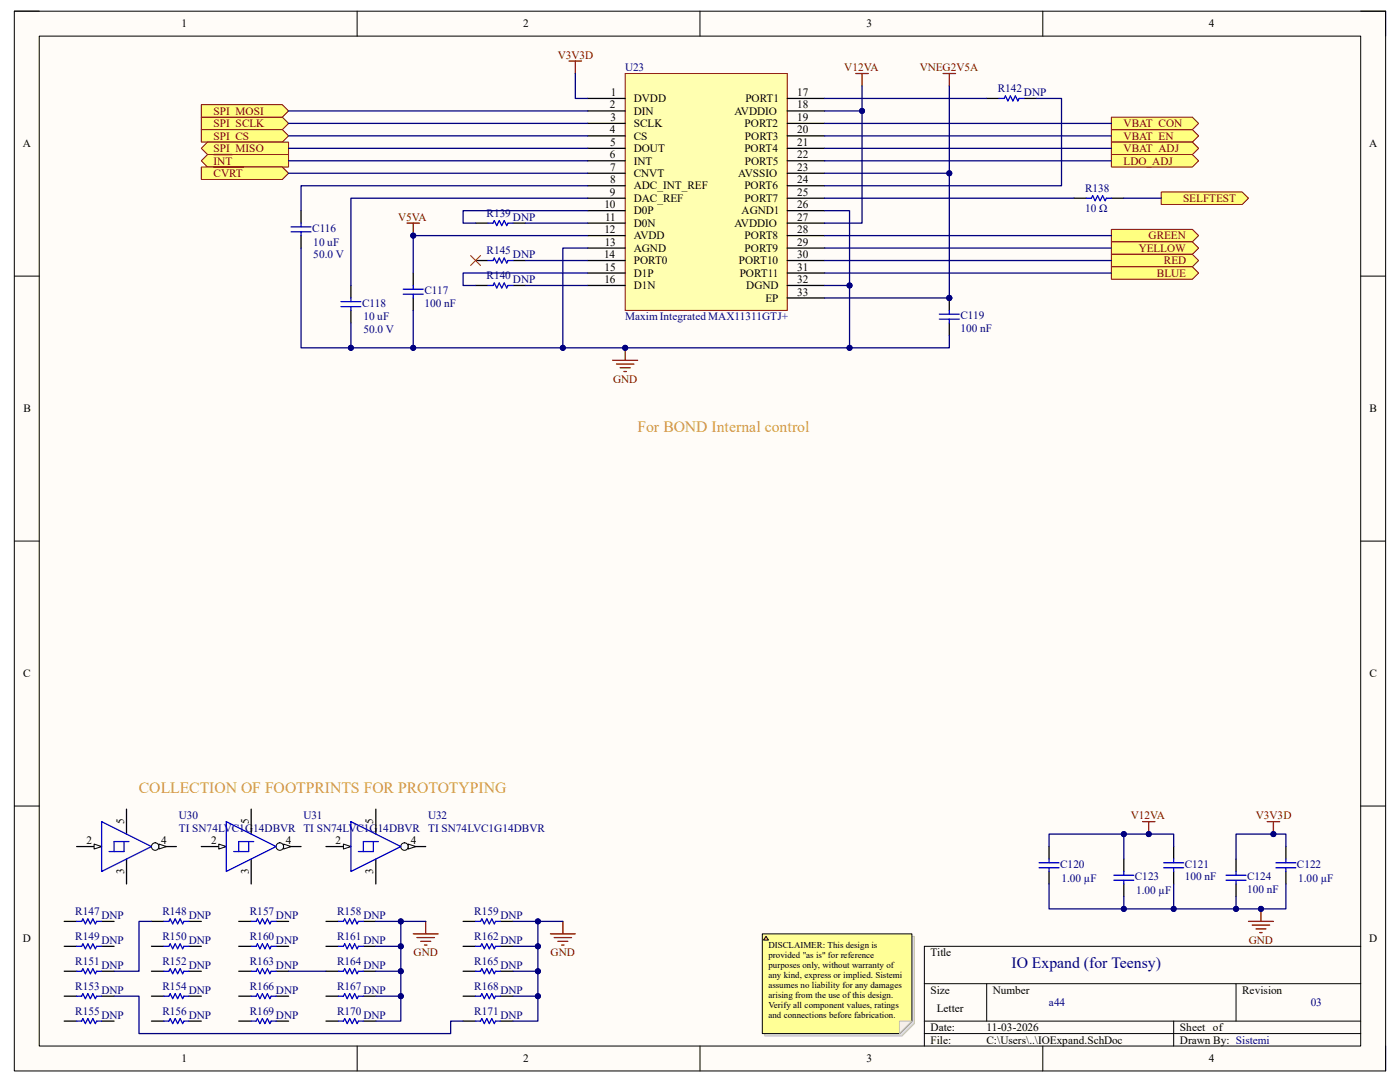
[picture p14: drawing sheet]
<svg xmlns="http://www.w3.org/2000/svg" width="279mm" height="216mm" viewBox="0 0 279 216" stroke-linecap="round" stroke-linejoin="round" font-family="sans-serif">
<defs><g id="words">
<g font-size="3.1" fill="#e69138">
<text x="127.2" y="86.1">For BOND Internal control</text>
<text x="27.7" y="158.3">COLLECTION OF FOOTPRINTS FOR PROTOTYPING</text>
</g>
<text font-size="3.1" fill="#000080" x="201.9" y="193.1">IO Expand (for Teensy)</text>
<g font-size="2.2">
<text x="36.2" y="5.5">1</text>
<text x="104.4" y="5.5">2</text>
<text x="172.9" y="5.5">3</text>
<text x="241.3" y="5.5">4</text>
<text x="121.7" y="21.6">2</text>
<text x="121.9" y="19.1">1</text>
<text x="126.5" y="20.4">DVDD</text>
<text x="126.5" y="22.9">DIN</text>
<text x="146.6" y="22.9">AVDDIO</text>
<text x="148.8" y="20.4">PORT1</text>
<text x="159.1" y="19.1">17</text>
<text x="159.1" y="21.6">18</text>
<text x="4.5" y="29.4">A</text>
<text x="121.7" y="26.6">4</text>
<text x="121.8" y="29.1">5</text>
<text x="121.8" y="24.1">3</text>
<text x="126.5" y="25.4">SCLK</text>
<text x="126.5" y="27.9">CS</text>
<text x="148.6" y="25.4">PORT2</text>
<text x="148.7" y="27.9">PORT3</text>
<text x="159.1" y="24.1">19</text>
<text x="159.1" y="26.6">20</text>
<text x="159.1" y="29.1">21</text>
<text x="273.2" y="29.4">A</text>
<text x="121.7" y="31.6">6</text>
<text x="121.8" y="34.1">7</text>
<text x="126.5" y="30.4">DOUT</text>
<text x="126.5" y="32.9">INT</text>
<text x="126.5" y="35.3">CNVT</text>
<text x="147.3" y="35.3">AVSSIO</text>
<text x="148.5" y="30.4">PORT4</text>
<text x="148.6" y="32.9">PORT5</text>
<text x="159.1" y="31.6">22</text>
<text x="159.1" y="34.1">23</text>
<text x="120.6" y="41.5">10</text>
<text x="121.7" y="39.1">9</text>
<text x="121.8" y="36.6">8</text>
<text x="126.5" y="37.8">ADC_INT_REF</text>
<text x="126.5" y="40.3">DAC_REF</text>
<text x="148.5" y="37.8">PORT6</text>
<text x="148.6" y="40.3">PORT7</text>
<text x="159.1" y="39.1">25</text>
<text x="159.1" y="41.5">26</text>
<text x="159.1" y="36.6">24</text>
<text x="120.6" y="46.5">12</text>
<text x="120.8" y="44">11</text>
<text x="126.5" y="42.8">D0P</text>
<text x="126.5" y="45.3">D0N</text>
<text x="126.5" y="47.8">AVDD</text>
<text x="146.6" y="45.3">AVDDIO</text>
<text x="148" y="42.8">AGND1</text>
<text x="148.6" y="47.8">PORT8</text>
<text x="159.1" y="44">27</text>
<text x="159.1" y="46.5">28</text>
<text x="120.6" y="51.5">14</text>
<text x="120.6" y="54">15</text>
<text x="120.7" y="49">13</text>
<text x="126.5" y="50.2">AGND</text>
<text x="126.5" y="52.7">PORT0</text>
<text x="147.4" y="52.7">PORT10</text>
<text x="148.6" y="50.2">PORT9</text>
<text x="159.1" y="49">29</text>
<text x="159.1" y="51.5">30</text>
<text x="159.1" y="54">31</text>
<text x="120.6" y="56.5">16</text>
<text x="126.5" y="55.2">D1P</text>
<text x="126.5" y="57.7">D1N</text>
<text x="147.6" y="55.2">PORT11</text>
<text x="148.9" y="57.7">DGND</text>
<text x="159.1" y="56.5">32</text>
<text x="159.1" y="59">33</text>
<text x="152.8" y="60.2">EP</text>
<text x="4.7" y="82.3">B</text>
<text x="273.3" y="82.3">B</text>
<text x="4.6" y="135.2">C</text>
<text x="273.3" y="135.2">C</text>
<text x="24.8" y="164.4" transform="rotate(-90 24.8 164.4)">5</text>
<text x="49.7" y="164.4" transform="rotate(-90 49.7 164.4)">5</text>
<text x="74.5" y="164.4" transform="rotate(-90 74.5 164.4)">5</text>
<text x="17.2" y="168.4">2</text>
<text x="32.2" y="168.4">4</text>
<text x="42.1" y="168.4">2</text>
<text x="57.1" y="168.4">4</text>
<text x="67" y="168.4">2</text>
<text x="82" y="168.4">4</text>
<text x="24.8" y="174.3" transform="rotate(-90 24.8 174.3)">3</text>
<text x="49.7" y="174.3" transform="rotate(-90 49.7 174.3)">3</text>
<text x="74.5" y="174.3" transform="rotate(-90 74.5 174.3)">3</text>
<text x="4.6" y="188">D</text>
<text x="185.7" y="190.8">Title</text>
<text x="273.3" y="188">D</text>
<text x="185.7" y="198.3">Size</text>
<text x="186.9" y="202">Letter</text>
<text x="198.1" y="198.3">Number</text>
<text x="247.9" y="198.3">Revision</text>
<text x="185.7" y="205.7">Date:</text>
<text x="185.7" y="208.2">File:</text>
<text x="196.9" y="208.2">C:\Users\..\IOExpand.SchDoc</text>
<text x="196.9" y="205.7">11-03-2026</text>
<text x="235.5" y="205.7">Sheet of</text>
<text x="235.5" y="208.2">Drawn By: Sistemi</text>
<text x="36.2" y="212">1</text>
<text x="104.4" y="212">2</text>
<text x="172.9" y="212">3</text>
<text x="241.3" y="212">4</text>
</g>
<g font-size="2.2" fill="#800000">
<text x="111.3" y="11.7">V3V3D</text>
<text x="168.5" y="14.2">V12VA</text>
<text x="183.6" y="14.2">VNEG2V5A</text>
<text x="42.6" y="22.9">SPI_MOSI</text>
<text x="42.6" y="25.4">SPI_SCLK</text>
<text x="42.6" y="27.9">SPI_CS</text>
<text x="224.2" y="27.9">VBAT_EN</text>
<text x="224.2" y="25.4">VBAT_CON</text>
<text x="42.6" y="30.4">SPI_MISO</text>
<text x="42.6" y="32.9">INT</text>
<text x="42.6" y="35.3">CVRT</text>
<text x="224.2" y="30.4">VBAT_ADJ</text>
<text x="224.2" y="32.9">LDO_ADJ</text>
<text x="236.1" y="40.3">SELFTEST</text>
<text x="79.5" y="44">V5VA</text>
<text x="229.2" y="47.8">GREEN</text>
<text x="227.2" y="50.2">YELLOW</text>
<text x="232.3" y="52.7">RED</text>
<text x="230.9" y="55.2">BLUE</text>
<text x="122.3" y="76.4">GND</text>
<text x="225.7" y="163.4">V12VA</text>
<text x="250.6" y="163.4">V3V3D</text>
<text x="82.5" y="190.8">GND</text>
<text x="109.9" y="190.8">GND</text>
<text x="249.2" y="188.3">GND</text>
</g>
<g font-size="2.2" fill="#000080">
<text x="124.8" y="14.2">U23</text>
<text x="199.1" y="18.4">R142</text>
<text x="204.3" y="19.1">DNP</text>
<text x="216.5" y="38.3">R138</text>
<text x="62.3" y="46.3">C116</text>
<text x="97.1" y="43.3">R139</text>
<text x="102.4" y="44">DNP</text>
<text x="216.5" y="42.3">10 Ω</text>
<text x="62.5" y="49">10 uF</text>
<text x="62.5" y="51.5">50.0 V</text>
<text x="97.1" y="50.8">R145</text>
<text x="102.4" y="51.5">DNP</text>
<text x="84.7" y="58.7">C117</text>
<text x="97.1" y="55.7">R140</text>
<text x="102.4" y="56.5">DNP</text>
<text x="72.3" y="61.2">C118</text>
<text x="72.5" y="63.9">10 uF</text>
<text x="84.7" y="61.2">100 nF</text>
<text x="124.8" y="63.9">Maxim Integrated MAX11311GTJ+</text>
<text x="191.7" y="63.7">C119</text>
<text x="72.5" y="66.4">50.0 V</text>
<text x="191.7" y="66.2">100 nF</text>
<text x="35.7" y="163.4">U30</text>
<text x="35.7" y="165.9">TI SN74LVC1G14DBVR TI SN74LVC1G14DBVR TI SN74LVC1G14DBVR</text>
<text x="60.5" y="163.4">U31</text>
<text x="85.4" y="163.4">U32</text>
<text x="211.6" y="173.1">C120</text>
<text x="236.4" y="173.1">C121</text>
<text x="258.8" y="173.1">C122</text>
<text x="211.8" y="175.9">1.00 µF</text>
<text x="226.5" y="175.6">C123</text>
<text x="226.7" y="178.4">1.00 µF</text>
<text x="236.4" y="175.6">100 nF</text>
<text x="248.9" y="178.1">100 nF</text>
<text x="248.9" y="175.6">C124</text>
<text x="259.1" y="175.9">1.00 µF</text>
<text x="15" y="182.6">R147</text>
<text x="20.2" y="183.3">DNP</text>
<text x="32.4" y="182.6">R148</text>
<text x="37.7" y="183.3">DNP</text>
<text x="49.9" y="182.6">R157</text>
<text x="55.1" y="183.3">DNP</text>
<text x="67.3" y="182.6">R158</text>
<text x="72.5" y="183.3">DNP</text>
<text x="94.7" y="182.6">R159</text>
<text x="99.9" y="183.3">DNP</text>
<text x="15" y="187.6">R149</text>
<text x="20.2" y="188.3">DNP</text>
<text x="32.4" y="187.6">R150</text>
<text x="37.7" y="188.3">DNP</text>
<text x="49.9" y="187.6">R160</text>
<text x="55.1" y="188.3">DNP</text>
<text x="67.3" y="187.6">R161</text>
<text x="72.5" y="188.3">DNP</text>
<text x="94.7" y="187.6">R162</text>
<text x="99.9" y="188.3">DNP</text>
<text x="15" y="192.6">R151</text>
<text x="15" y="197.5">R153</text>
<text x="20.2" y="193.3">DNP</text>
<text x="32.4" y="192.6">R152</text>
<text x="32.4" y="197.5">R154</text>
<text x="37.7" y="193.3">DNP</text>
<text x="49.9" y="192.6">R163</text>
<text x="49.9" y="197.5">R166</text>
<text x="55.1" y="193.3">DNP</text>
<text x="67.3" y="192.6">R164</text>
<text x="67.3" y="197.5">R167</text>
<text x="72.5" y="193.3">DNP</text>
<text x="94.7" y="192.6">R165</text>
<text x="94.7" y="197.5">R168</text>
<text x="99.9" y="193.3">DNP</text>
<text x="15" y="202.5">R155</text>
<text x="20.2" y="198.3">DNP</text>
<text x="20.2" y="203.2">DNP</text>
<text x="32.4" y="202.5">R156</text>
<text x="37.7" y="198.3">DNP</text>
<text x="37.7" y="203.2">DNP</text>
<text x="49.9" y="202.5">R169</text>
<text x="55.1" y="198.3">DNP</text>
<text x="55.1" y="203.2">DNP</text>
<text x="67.3" y="202.5">R170</text>
<text x="72.5" y="198.3">DNP</text>
<text x="72.5" y="203.2">DNP</text>
<text x="94.7" y="202.5">R171</text>
<text x="99.9" y="198.3">DNP</text>
<text x="99.9" y="203.2">DNP</text>
<text x="209.3" y="200.8">a44</text>
<text x="261.6" y="200.8">03</text>
</g>
<g font-size="1.8">
<text x="153.4" y="189.2">DISCLAIMER: This design is</text>
<text x="153.4" y="191.2">provided &quot;as is&quot; for reference</text>
<text x="153.4" y="193.2">purposes only, without warranty of</text>
<text x="153.4" y="195.2">any kind, express or implied. Sistemi</text>
<text x="153.4" y="197.1">assumes no liability for any damages</text>
<text x="153.4" y="199.1">arising from the use of this design.</text>
<text x="153.4" y="201.1">Verify all component values, ratings</text>
<text x="153.4" y="203.1">and connections before fabrication.</text>
</g>
</g></defs>
<path d="M2.9 2.2h273.6v211.5h-273.6z" fill-rule="evenodd" fill="#fffcf8"/>
<path d="M2.9 2.2h273.6v211.5h-273.6z" fill="none" stroke="#000" stroke-width=".2"/>
<path d="M7.8 7.2h263.8v201.5h-263.8z" fill-rule="evenodd" fill="#fffcf8"/>
<g fill="none" stroke="#000" stroke-width=".2">
<path d="M2.9 2.2h4.9M7.8 7.2h263.8v201.5h-263.8zM71.3 2.2v5M139.7 2.2v5M208.1 2.2v5M271.6 2.2h4.9v5M2.9 55.1h4.9M271.6 55.1h4.9M2.9 108h4.9M271.6 108h4.9M2.9 160.8h4.9M271.6 160.8h4.9"/>
<path d="M184.5 196.3h87.1M196.9 196.3v7.5M246.7 196.3v7.5M271.6 188.8h-87.1v19.9M71.3 208.7v5M139.7 208.7v5M184.5 203.8h87.1M184.5 206.2h87.1M208.1 208.7v5M234.2 203.8v4.9M276.5 208.7v5"/>
</g>
<path d="M40.2 23.4h16.1l1.3 1.2-1.3 1.3h-16.1z" fill-rule="evenodd" fill="#ffff80"/>
<path d="M40.2 23.4h16.1l1.3 1.2-1.3 1.3h-16.1z" fill="none" stroke="#800000" stroke-width=".2"/>
<path d="M40.2 20.9h16.1l1.3 1.2-1.3 1.3h-16.1z" fill-rule="evenodd" fill="#ffff80"/>
<path d="M40.2 20.9h16.1l1.3 1.2-1.3 1.3h-16.1z" fill="none" stroke="#800000" stroke-width=".2"/>
<path d="M40.2 25.9h16.1l1.3 1.2-1.3 1.3h-16.1z" fill-rule="evenodd" fill="#ffff80"/>
<path d="M40.2 25.9h16.1l1.3 1.2-1.3 1.3h-16.1z" fill="none" stroke="#800000" stroke-width=".2"/>
<path d="M113.6 12.2h2.5M114.8 12.2v2.5" fill="none" stroke="#800000" stroke-width=".25"/>
<path d="M41.4 28.4h16.2v2.4h-16.2l-1.2-1.2z" fill-rule="evenodd" fill="#ffff80"/>
<path d="M41.4 28.4h16.2v2.4h-16.2l-1.2-1.2z" fill="none" stroke="#800000" stroke-width=".2"/>
<path d="M41.4 30.8h16.2v2.5h-16.2l-1.2-1.2z" fill-rule="evenodd" fill="#ffff80"/>
<path d="M41.4 30.8h16.2v2.5h-16.2l-1.2-1.2z" fill="none" stroke="#800000" stroke-width=".2"/>
<path d="M42.7 30.8h3.6" fill="none" stroke="#800000" stroke-width=".25"/>
<path d="M60.1 42v2.5M60.1 47v2.5M70 57v2.4M70 61.9v2.5" fill="none" stroke="#000" stroke-width=".25"/>
<path d="M58.1 45.3h4M58.1 46.3h4M60.1 44.5v.8M60.1 46.3v.7M70 59.4v.8M68 60.2h4M68 61.2h4M70 61.2v.7" fill="none" stroke="#00f" stroke-width=".25"/>
<path d="M40.2 33.3h16.1l1.3 1.3-1.3 1.2h-16.1z" fill-rule="evenodd" fill="#ffff80"/>
<path d="M40.2 33.3h16.1l1.3 1.3-1.3 1.2h-16.1z" fill="none" stroke="#800000" stroke-width=".2"/>
<path d="M170.8 14.7h2.5M172 14.7v2.5M42.7 33.3h5.9M81.2 44.5h2.5M82.5 44.5v2.5" fill="none" stroke="#800000" stroke-width=".25"/>
<path d="M94.9 44.5h2.5M94.9 57h2.5M102.4 44.5h2.5M102.4 57h2.5" fill="none" stroke="#000" stroke-width=".25"/>
<path d="M97.4 44.5h1l.2-.5 .5 1 .5-1 .5 1 .5-1 .5 1 .3-.5h1M97.4 57h1l.2-.5 .5 1 .5-1 .5 1 .5-1 .5 1 .3-.5h1" fill="none" stroke="#00f" stroke-width=".25"/>
<circle cx="82.5" cy="47" r=".5" fill="#000080"/>
<circle cx="82.5" cy="47" r=".5" fill="none" stroke="#000080" stroke-width=".2"/>
<path d="M82.5 54.5v2.5M82.5 59.4v2.5" fill="none" stroke="#000" stroke-width=".25"/>
<path d="M80.5 58.7h4M80.5 57.7h4M82.5 57v.7M82.5 58.7v.7" fill="none" stroke="#00f" stroke-width=".25"/>
<path d="M252.9 163.9h2.5M254.1 163.9v2.5" fill="none" stroke="#800000" stroke-width=".25"/>
<circle cx="254.1" cy="166.4" r=".5" fill="#000080"/>
<circle cx="254.1" cy="166.4" r=".5" fill="none" stroke="#000080" stroke-width=".2"/>
<path d="M234.2 168.9v2.5M234.2 173.9v2.5M246.7 171.4v2.5M246.7 176.4v2.5M256.6 168.9v2.5M256.6 173.9v2.5" fill="none" stroke="#000" stroke-width=".25"/>
<path d="M232.2 172.2h4M232.2 173.2h4M234.2 171.4v.8M234.2 173.2v.7M244.7 175.6h4M244.7 174.6h4M246.7 173.9v.7M246.7 175.6v.8M254.6 172.2h4M254.6 173.2h4M256.6 171.4v.8M256.6 173.2v.7" fill="none" stroke="#00f" stroke-width=".25"/>
<path d="M249.2 183.9h4.9M249.9 184.6h3.5M250.7 185.3h1.9M251.4 186.1h.5M251.7 181.4v2.5" fill="none" stroke="#800000" stroke-width=".25"/>
<circle cx="251.7" cy="181.4" r=".5" fill="#000080"/>
<circle cx="251.7" cy="181.4" r=".5" fill="none" stroke="#000080" stroke-width=".2"/>
<path d="M209.4 168.9v2.5M209.4 173.9v2.5M224.3 171.4v2.5M224.3 176.4v2.5" fill="none" stroke="#000" stroke-width=".25"/>
<path d="M207.4 172.2h3.9M207.4 173.2h3.9M209.4 171.4v.8M209.4 173.2v.7M222.3 174.6h4M222.3 175.6h4M224.3 173.9v.7M224.3 175.6v.8" fill="none" stroke="#00f" stroke-width=".25"/>
<path d="M228 163.9h2.5M229.3 163.9v2.5" fill="none" stroke="#800000" stroke-width=".25"/>
<circle cx="229.3" cy="166.4" r=".5" fill="#000080"/>
<circle cx="229.3" cy="166.4" r=".5" fill="none" stroke="#000080" stroke-width=".2"/>
<path d="M122.3 71.9h5M123 72.6h3.5M123.8 73.4h2M124.5 74.1h.5M124.8 69.4v2.5" fill="none" stroke="#800000" stroke-width=".25"/>
<circle cx="124.8" cy="69.4" r=".5" fill="#000080"/>
<circle cx="124.8" cy="69.4" r=".5" fill="none" stroke="#000080" stroke-width=".2"/>
<path d="M221.8 45.8h16.2l1.2 1.2-1.2 1.3h-16.2z" fill-rule="evenodd" fill="#ffff80"/>
<path d="M221.8 45.8h16.2l1.2 1.2-1.2 1.3h-16.2z" fill="none" stroke="#800000" stroke-width=".2"/>
<path d="M221.8 48.3h16.2l1.2 1.2-1.2 1.2h-16.2z" fill-rule="evenodd" fill="#ffff80"/>
<path d="M221.8 48.3h16.2l1.2 1.2-1.2 1.2h-16.2z" fill="none" stroke="#800000" stroke-width=".2"/>
<path d="M221.8 50.7h16.2l1.2 1.3-1.2 1.2h-16.2z" fill-rule="evenodd" fill="#ffff80"/>
<path d="M221.8 50.7h16.2l1.2 1.3-1.2 1.2h-16.2z" fill="none" stroke="#800000" stroke-width=".2"/>
<path d="M221.8 53.2h16.2l1.2 1.3-1.2 1.2h-16.2z" fill-rule="evenodd" fill="#ffff80"/>
<path d="M221.8 53.2h16.2l1.2 1.3-1.2 1.2h-16.2z" fill="none" stroke="#800000" stroke-width=".2"/>
<path d="M231.7 38.3h16.2l1.3 1.2-1.3 1.3h-16.2z" fill-rule="evenodd" fill="#ffff80"/>
<path d="M231.7 38.3h16.2l1.3 1.2-1.3 1.3h-16.2z" fill="none" stroke="#800000" stroke-width=".2"/>
<path d="M221.8 25.9h16.2l1.2 1.2-1.2 1.3h-16.2z" fill-rule="evenodd" fill="#ffff80"/>
<path d="M221.8 25.9h16.2l1.2 1.2-1.2 1.3h-16.2z" fill="none" stroke="#800000" stroke-width=".2"/>
<path d="M221.8 23.4h16.2l1.2 1.2-1.2 1.3h-16.2z" fill-rule="evenodd" fill="#ffff80"/>
<path d="M221.8 23.4h16.2l1.2 1.2-1.2 1.3h-16.2z" fill="none" stroke="#800000" stroke-width=".2"/>
<path d="M124.8 14.7h32.3v47.2h-32.3z" fill-rule="evenodd" fill="#ffffb0"/>
<path d="M124.8 14.7h32.3v47.2h-32.3z" fill="none" stroke="#800000" stroke-width=".2"/>
<g fill="none" stroke="#000" stroke-width=".25">
<path d="M117.3 19.6h7.5M157.1 19.6h7.5M117.3 39.5h7.5M117.3 22.1h7.5M117.3 24.6h7.5M117.3 27.1h7.5M117.3 29.6h7.5M117.3 32.1h7.5M117.3 34.6h7.5M117.3 37.1h7.5M157.1 39.5h7.5M157.1 22.1h7.5"/>
<path d="M157.1 24.6h7.5M157.1 27.1h7.5M157.1 29.6h7.5M157.1 32.1h7.5M157.1 34.6h7.5M157.1 37.1h7.5M117.3 42h7.5M117.3 44.5h7.5M117.3 47h7.5M117.3 49.5h7.5M117.3 52h7.5M117.3 54.5h7.5"/>
<path d="M117.3 57h7.5M157.1 42h7.5M157.1 44.5h7.5M157.1 47h7.5M157.1 49.5h7.5M157.1 52h7.5M157.1 54.5h7.5M157.1 57h7.5M157.1 59.5h7.5"/>
</g>
<path d="M188.2 14.7h2.5M189.5 14.7v2.5" fill="none" stroke="#800000" stroke-width=".25"/>
<circle cx="189.5" cy="59.5" r=".5" fill="#000080"/>
<circle cx="189.5" cy="59.5" r=".5" fill="none" stroke="#000080" stroke-width=".2"/>
<path d="M189.5 59.5v2.4" fill="none" stroke="#000" stroke-width=".25"/>
<circle cx="189.5" cy="59.5" r=".5" fill="#000080"/>
<circle cx="189.5" cy="59.5" r=".5" fill="none" stroke="#000080" stroke-width=".2"/>
<path d="M189.5 64.4v2.5" fill="none" stroke="#000" stroke-width=".25"/>
<path d="M187.5 63.7h3.9M187.5 62.7h3.9M189.5 61.9v.8M189.5 63.7v.7" fill="none" stroke="#00f" stroke-width=".25"/>
<path d="M221.8 28.4h16.2l1.2 1.2-1.2 1.2h-16.2z" fill-rule="evenodd" fill="#ffff80"/>
<path d="M221.8 28.4h16.2l1.2 1.2-1.2 1.2h-16.2z" fill="none" stroke="#800000" stroke-width=".2"/>
<path d="M221.8 30.8h16.2l1.2 1.3-1.2 1.2h-16.2z" fill-rule="evenodd" fill="#ffff80"/>
<path d="M221.8 30.8h16.2l1.2 1.3-1.2 1.2h-16.2z" fill="none" stroke="#800000" stroke-width=".2"/>
<g fill="none" stroke="#000" stroke-width=".25">
<path d="M196.9 19.6h2.5M204.4 19.6h2.5M214.3 39.5h2.5M221.8 39.5h2.5M94.9 52h2.5M102.4 52h2.5M12.8 183.9h2.5M12.8 188.8h2.5M12.8 193.8h2.5M12.8 198.8h2.5M20.3 183.9h2.5M20.3 188.8h2.5"/>
<path d="M20.3 193.8h2.5M20.3 198.8h2.5M30.2 183.9h2.5M30.2 188.8h2.5M30.2 193.8h2.5M30.2 198.8h2.5M37.7 183.9h2.5M37.7 188.8h2.5M37.7 193.8h2.5M37.7 198.8h2.5M12.8 203.8h2.5M20.3 203.8h2.5"/>
<path d="M30.2 203.8h2.5M37.7 203.8h2.5"/>
</g>
<g fill="none" stroke="#00f" stroke-width=".25">
<path d="M199.4 19.6h1l.2-.5 .5 1 .5-1 .5 1 .5-1 .5 1 .3-.5h1M216.8 39.5h1l.3-.4 .5 .9 .5-.9 .5 .9 .4-.9 .6 .9 .2-.5h1M97.4 52h1l.2-.5 .5 1 .5-1 .5 1 .5-1 .5 1 .3-.5h1M15.3 183.9h1l.2-.5 .5 1 .5-1 .5 1 .5-1 .5 1 .3-.5h1M15.3 188.8h1l.2-.5 .5 1 .5-1 .5 1 .5-1 .5 1 .3-.5h1M15.3 193.8h1l.2-.5 .5 1 .5-1 .5 1 .5-1 .5 1 .3-.5h1M15.3 198.8h1l.2-.5 .5 1 .5-1 .5 1 .5-1 .5 1 .3-.5h1M32.7 183.9h1l.3-.5 .5 1 .5-1 .5 1 .5-1 .4 1 .3-.5h1M32.7 188.8h1l.3-.5 .5 1 .5-1 .5 1 .5-1 .4 1 .3-.5h1M32.7 193.8h1l.3-.5 .5 1 .5-1 .5 1 .5-1 .4 1 .3-.5h1M32.7 198.8h1l.3-.5 .5 1 .5-1 .5 1 .5-1 .4 1 .3-.5h1M15.3 203.8h1l.2-.5 .5 .9 .5-.9 .5 .9 .5-.9 .5 .9 .3-.4h1"/>
<path d="M32.7 203.8h1l.3-.5 .5 .9 .5-.9 .5 .9 .5-.9 .4 .9 .3-.4h1"/>
</g>
<path d="M93.9 51l2 2M95.9 51l-2 2" fill="none" stroke="#f00" stroke-width=".2"/>
<path d="M117.3 49.5h-5v19.9" fill="none" stroke="#000080" stroke-width=".25"/>
<circle cx="112.3" cy="69.4" r=".5" fill="#000080"/>
<circle cx="112.3" cy="69.4" r=".5" fill="none" stroke="#000080" stroke-width=".2"/>
<path d="M114.8 14.7v4.9h2.5M57.6 22.1h59.7M57.6 24.6h59.7M57.6 27.1h59.7M57.6 29.6h59.7M57.6 32.1h59.7M164.6 22.1h7.4" fill="none" stroke="#000080" stroke-width=".25"/>
<circle cx="172" cy="22.1" r=".5" fill="#000080"/>
<circle cx="172" cy="22.1" r=".5" fill="none" stroke="#000080" stroke-width=".2"/>
<path d="M57.6 34.6h59.7M117.3 39.5h-47.3v17.5M117.3 37.1h-57.2v4.9M70 64.4v5" fill="none" stroke="#000080" stroke-width=".25"/>
<circle cx="70" cy="69.4" r=".5" fill="#000080"/>
<circle cx="70" cy="69.4" r=".5" fill="none" stroke="#000080" stroke-width=".2"/>
<path d="M104.9 44.5h12.4M104.9 57h12.4M117.3 42h-24.9v2.5h2.5M117.3 54.5h-24.9v2.5h2.5M164.6 42h4.9v15" fill="none" stroke="#000080" stroke-width=".25"/>
<circle cx="169.5" cy="57" r=".5" fill="#000080"/>
<circle cx="169.5" cy="57" r=".5" fill="none" stroke="#000080" stroke-width=".2"/>
<path d="M82.5 61.9v7.5" fill="none" stroke="#000080" stroke-width=".25"/>
<circle cx="82.5" cy="69.4" r=".5" fill="#000080"/>
<circle cx="82.5" cy="69.4" r=".5" fill="none" stroke="#000080" stroke-width=".2"/>
<path d="M117.3 47h-34.8v7.5" fill="none" stroke="#000080" stroke-width=".25"/>
<circle cx="82.5" cy="47" r=".5" fill="#000080"/>
<circle cx="82.5" cy="47" r=".5" fill="none" stroke="#000080" stroke-width=".2"/>
<path d="M256.6 168.9v-2.5h-9.9v5" fill="none" stroke="#000080" stroke-width=".25"/>
<circle cx="254.1" cy="166.4" r=".5" fill="#000080"/>
<circle cx="254.1" cy="166.4" r=".5" fill="none" stroke="#000080" stroke-width=".2"/>
<path d="M256.6 176.4v5h-9.9v-2.5" fill="none" stroke="#000080" stroke-width=".25"/>
<circle cx="246.7" cy="181.4" r=".5" fill="#000080"/>
<circle cx="246.7" cy="181.4" r=".5" fill="none" stroke="#000080" stroke-width=".2"/>
<circle cx="251.7" cy="181.4" r=".5" fill="#000080"/>
<circle cx="251.7" cy="181.4" r=".5" fill="none" stroke="#000080" stroke-width=".2"/>
<path d="M224.3 178.9v2.5h22.4" fill="none" stroke="#000080" stroke-width=".25"/>
<circle cx="224.3" cy="181.4" r=".5" fill="#000080"/>
<circle cx="224.3" cy="181.4" r=".5" fill="none" stroke="#000080" stroke-width=".2"/>
<circle cx="234.2" cy="181.4" r=".5" fill="#000080"/>
<circle cx="234.2" cy="181.4" r=".5" fill="none" stroke="#000080" stroke-width=".2"/>
<circle cx="246.7" cy="181.4" r=".5" fill="#000080"/>
<circle cx="246.7" cy="181.4" r=".5" fill="none" stroke="#000080" stroke-width=".2"/>
<path d="M234.2 176.4v5" fill="none" stroke="#000080" stroke-width=".25"/>
<circle cx="234.2" cy="181.4" r=".5" fill="#000080"/>
<circle cx="234.2" cy="181.4" r=".5" fill="none" stroke="#000080" stroke-width=".2"/>
<path d="M234.2 168.9v-2.5h-9.9v5" fill="none" stroke="#000080" stroke-width=".25"/>
<circle cx="229.3" cy="166.4" r=".5" fill="#000080"/>
<circle cx="229.3" cy="166.4" r=".5" fill="none" stroke="#000080" stroke-width=".2"/>
<circle cx="224.3" cy="166.4" r=".5" fill="#000080"/>
<circle cx="224.3" cy="166.4" r=".5" fill="none" stroke="#000080" stroke-width=".2"/>
<path d="M224.3 166.4h-14.9v2.5" fill="none" stroke="#000080" stroke-width=".25"/>
<circle cx="224.3" cy="166.4" r=".5" fill="#000080"/>
<circle cx="224.3" cy="166.4" r=".5" fill="none" stroke="#000080" stroke-width=".2"/>
<path d="M209.4 176.4v5h14.9" fill="none" stroke="#000080" stroke-width=".25"/>
<circle cx="224.3" cy="181.4" r=".5" fill="#000080"/>
<circle cx="224.3" cy="181.4" r=".5" fill="none" stroke="#000080" stroke-width=".2"/>
<path d="M164.6 39.5h49.7M164.6 27.1h57.2M164.6 24.6h57.2M224.3 39.5h7.4M164.6 54.5h57.2M164.6 52h57.2M164.6 49.5h57.2M164.6 47h57.2M189.5 66.9v2.5h-20" fill="none" stroke="#000080" stroke-width=".25"/>
<circle cx="169.5" cy="69.4" r=".5" fill="#000080"/>
<circle cx="169.5" cy="69.4" r=".5" fill="none" stroke="#000080" stroke-width=".2"/>
<path d="M164.6 34.6h24.9v24.9h-24.9" fill="none" stroke="#000080" stroke-width=".25"/>
<circle cx="189.5" cy="59.5" r=".5" fill="#000080"/>
<circle cx="189.5" cy="59.5" r=".5" fill="none" stroke="#000080" stroke-width=".2"/>
<circle cx="189.5" cy="34.6" r=".5" fill="#000080"/>
<circle cx="189.5" cy="34.6" r=".5" fill="none" stroke="#000080" stroke-width=".2"/>
<path d="M189.5 17.2v17.4" fill="none" stroke="#000080" stroke-width=".25"/>
<circle cx="189.5" cy="34.6" r=".5" fill="#000080"/>
<circle cx="189.5" cy="34.6" r=".5" fill="none" stroke="#000080" stroke-width=".2"/>
<path d="M60.1 49.5v19.9h109.4v-12.4h-4.9" fill="none" stroke="#000080" stroke-width=".25"/>
<circle cx="70" cy="69.4" r=".5" fill="#000080"/>
<circle cx="70" cy="69.4" r=".5" fill="none" stroke="#000080" stroke-width=".2"/>
<circle cx="82.5" cy="69.4" r=".5" fill="#000080"/>
<circle cx="82.5" cy="69.4" r=".5" fill="none" stroke="#000080" stroke-width=".2"/>
<circle cx="112.3" cy="69.4" r=".5" fill="#000080"/>
<circle cx="112.3" cy="69.4" r=".5" fill="none" stroke="#000080" stroke-width=".2"/>
<circle cx="124.8" cy="69.4" r=".5" fill="#000080"/>
<circle cx="124.8" cy="69.4" r=".5" fill="none" stroke="#000080" stroke-width=".2"/>
<circle cx="169.5" cy="69.4" r=".5" fill="#000080"/>
<circle cx="169.5" cy="69.4" r=".5" fill="none" stroke="#000080" stroke-width=".2"/>
<circle cx="169.5" cy="57" r=".5" fill="#000080"/>
<circle cx="169.5" cy="57" r=".5" fill="none" stroke="#000080" stroke-width=".2"/>
<path d="M172 17.2v27.3h-7.4" fill="none" stroke="#000080" stroke-width=".25"/>
<circle cx="172" cy="22.1" r=".5" fill="#000080"/>
<circle cx="172" cy="22.1" r=".5" fill="none" stroke="#000080" stroke-width=".2"/>
<path d="M164.6 19.6h32.3M206.9 19.6h4.9v17.5h-47.2M164.6 29.6h57.2M164.6 32.1h57.2M104.9 52h12.4M85 183.9h-5v19.9h-5" fill="none" stroke="#000080" stroke-width=".25"/>
<g fill="none" stroke="#000" stroke-width=".25">
<path d="M47.6 183.9h2.5M47.6 188.8h2.5M47.6 193.8h2.5M47.6 198.8h2.5M55.1 183.9h2.5M55.1 188.8h2.5M55.1 193.8h2.5M55.1 198.8h2.5M65.1 183.9h2.4M65.1 188.8h2.4M65.1 193.8h2.4M65.1 198.8h2.4"/>
<path d="M72.5 183.9h2.5M72.5 188.8h2.5M72.5 193.8h2.5M72.5 198.8h2.5M47.6 203.8h2.5M55.1 203.8h2.5M65.1 203.8h2.4M72.5 203.8h2.5"/>
</g>
<path d="M50.1 183.9h1l.3-.5 .5 1 .5-1 .5 1 .5-1 .5 1 .2-.5h1M50.1 188.8h1l.3-.5 .5 1 .5-1 .5 1 .5-1 .5 1 .2-.5h1M50.1 193.8h1l.3-.5 .5 1 .5-1 .5 1 .5-1 .5 1 .2-.5h1M50.1 198.8h1l.3-.5 .5 1 .5-1 .5 1 .5-1 .5 1 .2-.5h1M67.5 183.9h1l.3-.5 .5 1 .5-1 .5 1 .5-1 .5 1 .2-.5h1M67.5 188.8h1l.3-.5 .5 1 .5-1 .5 1 .5-1 .5 1 .2-.5h1M67.5 193.8h1l.3-.5 .5 1 .5-1 .5 1 .5-1 .5 1 .2-.5h1M67.5 198.8h1l.3-.5 .5 1 .5-1 .5 1 .5-1 .5 1 .2-.5h1M50.1 203.8h1l.3-.5 .5 .9 .5-.9 .5 .9 .5-.9 .5 .9 .2-.4h1M67.5 203.8h1l.3-.5 .5 .9 .5-.9 .5 .9 .5-.9 .5 .9 .2-.4h1" fill="none" stroke="#00f" stroke-width=".25"/>
<path d="M82.5 186.3h5M83.2 187.1h3.5M84 187.8h2M84.7 188.6h.5M85 183.9v2.4" fill="none" stroke="#800000" stroke-width=".25"/>
<circle cx="80" cy="198.8" r=".5" fill="#000080"/>
<circle cx="80" cy="198.8" r=".5" fill="none" stroke="#000080" stroke-width=".2"/>
<circle cx="80" cy="193.8" r=".5" fill="#000080"/>
<circle cx="80" cy="193.8" r=".5" fill="none" stroke="#000080" stroke-width=".2"/>
<circle cx="80" cy="188.8" r=".5" fill="#000080"/>
<circle cx="80" cy="188.8" r=".5" fill="none" stroke="#000080" stroke-width=".2"/>
<circle cx="80" cy="183.9" r=".5" fill="#000080"/>
<circle cx="80" cy="183.9" r=".5" fill="none" stroke="#000080" stroke-width=".2"/>
<path d="M75 183.9h5" fill="none" stroke="#000080" stroke-width=".25"/>
<circle cx="80" cy="183.9" r=".5" fill="#000080"/>
<circle cx="80" cy="183.9" r=".5" fill="none" stroke="#000080" stroke-width=".2"/>
<path d="M75 188.8h5" fill="none" stroke="#000080" stroke-width=".25"/>
<circle cx="80" cy="188.8" r=".5" fill="#000080"/>
<circle cx="80" cy="188.8" r=".5" fill="none" stroke="#000080" stroke-width=".2"/>
<path d="M75 193.8h5" fill="none" stroke="#000080" stroke-width=".25"/>
<circle cx="80" cy="193.8" r=".5" fill="#000080"/>
<circle cx="80" cy="193.8" r=".5" fill="none" stroke="#000080" stroke-width=".2"/>
<path d="M75 198.8h5" fill="none" stroke="#000080" stroke-width=".25"/>
<circle cx="80" cy="198.8" r=".5" fill="#000080"/>
<circle cx="80" cy="198.8" r=".5" fill="none" stroke="#000080" stroke-width=".2"/>
<path d="M92.4 183.9h2.5M92.4 188.8h2.5M92.4 193.8h2.5M92.4 198.8h2.5M99.9 183.9h2.5M99.9 188.8h2.5M99.9 193.8h2.5M99.9 198.8h2.5M92.4 203.8h2.5M99.9 203.8h2.5" fill="none" stroke="#000" stroke-width=".25"/>
<path d="M94.9 183.9h1l.3-.5 .5 1 .5-1 .5 1 .4-1 .5 1 .3-.5h1M94.9 188.8h1l.3-.5 .5 1 .5-1 .5 1 .4-1 .5 1 .3-.5h1M94.9 193.8h1l.3-.5 .5 1 .5-1 .5 1 .4-1 .5 1 .3-.5h1M94.9 198.8h1l.3-.5 .5 1 .5-1 .5 1 .4-1 .5 1 .3-.5h1M94.9 203.8h1l.3-.5 .5 .9 .5-.9 .5 .9 .4-.9 .5 .9 .3-.4h1" fill="none" stroke="#00f" stroke-width=".25"/>
<path d="M109.8 186.3h5M110.6 187.1h3.5M111.3 187.8h2M112.1 188.6h.5M112.3 183.9v2.4" fill="none" stroke="#800000" stroke-width=".25"/>
<path d="M112.3 183.9h-5v19.9h-4.9" fill="none" stroke="#000080" stroke-width=".25"/>
<circle cx="107.3" cy="198.8" r=".5" fill="#000080"/>
<circle cx="107.3" cy="198.8" r=".5" fill="none" stroke="#000080" stroke-width=".2"/>
<circle cx="107.3" cy="193.8" r=".5" fill="#000080"/>
<circle cx="107.3" cy="193.8" r=".5" fill="none" stroke="#000080" stroke-width=".2"/>
<circle cx="107.3" cy="188.8" r=".5" fill="#000080"/>
<circle cx="107.3" cy="188.8" r=".5" fill="none" stroke="#000080" stroke-width=".2"/>
<circle cx="107.3" cy="183.9" r=".5" fill="#000080"/>
<circle cx="107.3" cy="183.9" r=".5" fill="none" stroke="#000080" stroke-width=".2"/>
<path d="M102.4 183.9h4.9" fill="none" stroke="#000080" stroke-width=".25"/>
<circle cx="107.3" cy="183.9" r=".5" fill="#000080"/>
<circle cx="107.3" cy="183.9" r=".5" fill="none" stroke="#000080" stroke-width=".2"/>
<path d="M102.4 188.8h4.9" fill="none" stroke="#000080" stroke-width=".25"/>
<circle cx="107.3" cy="188.8" r=".5" fill="#000080"/>
<circle cx="107.3" cy="188.8" r=".5" fill="none" stroke="#000080" stroke-width=".2"/>
<path d="M102.4 193.8h4.9" fill="none" stroke="#000080" stroke-width=".25"/>
<circle cx="107.3" cy="193.8" r=".5" fill="#000080"/>
<circle cx="107.3" cy="193.8" r=".5" fill="none" stroke="#000080" stroke-width=".2"/>
<path d="M102.4 198.8h4.9" fill="none" stroke="#000080" stroke-width=".25"/>
<circle cx="107.3" cy="198.8" r=".5" fill="#000080"/>
<circle cx="107.3" cy="198.8" r=".5" fill="none" stroke="#000080" stroke-width=".2"/>
<path d="M22.8 198.8h4.9v7.4h62.2v-2.4h2.5M30.2 183.9h-2.5v9.9h-4.9M57.6 193.8h7.5" fill="none" stroke="#000080" stroke-width=".25"/>
<path d="M15.3 168.9h5M25.2 161.5v4.9M25.3 171.4v5" fill="none" stroke="#000" stroke-width=".25"/>
<path d="M18.8 168.4l1.5 .5-1.5 .5z" fill="#f8fcff"/>
<path d="M18.8 168.4l1.5 .5-1.5 .5z" fill="none" stroke="#000" stroke-width=".2"/>
<path d="M30.2 168.9h5" fill="none" stroke="#000" stroke-width=".25"/>
<circle cx="31" cy="168.9" r=".75" fill="#f8fcff"/>
<circle cx="31" cy="168.9" r=".75" fill="none" stroke="#000" stroke-width=".2"/>
<path d="M31.7 168.4l1.5 .5-1.5 .5z" fill="#f8fcff"/>
<path d="M31.7 168.4l1.5 .5-1.5 .5z" fill="none" stroke="#000" stroke-width=".2"/>
<path d="M20.3 163.9l9.9 5-9.9 5zM24.7 167.9v2h-2.9M25.7 167.9h-2.9v2" fill="none" stroke="#00f" stroke-width=".25"/>
<path d="M40.2 168.9h5M50.1 161.5v4.9M50.1 171.4v5" fill="none" stroke="#000" stroke-width=".25"/>
<path d="M43.7 168.4l1.5 .5-1.5 .5z" fill="#f8fcff"/>
<path d="M43.7 168.4l1.5 .5-1.5 .5z" fill="none" stroke="#000" stroke-width=".2"/>
<path d="M55.1 168.9h5" fill="none" stroke="#000" stroke-width=".25"/>
<circle cx="55.9" cy="168.9" r=".75" fill="#f8fcff"/>
<circle cx="55.8" cy="168.9" r=".75" fill="none" stroke="#000" stroke-width=".2"/>
<path d="M56.6 168.4l1.5 .5-1.5 .5z" fill="#f8fcff"/>
<path d="M56.6 168.4l1.5 .5-1.5 .5z" fill="none" stroke="#000" stroke-width=".2"/>
<path d="M45.2 163.9l9.9 5-9.9 5zM49.6 167.9v2h-3M50.6 167.9h-3v2" fill="none" stroke="#00f" stroke-width=".25"/>
<path d="M65.1 168.9h4.9M75 171.4v5M75 161.5v4.9" fill="none" stroke="#000" stroke-width=".25"/>
<path d="M68.5 168.4l1.5 .5-1.5 .5z" fill="#f8fcff"/>
<path d="M68.5 168.4l1.5 .5-1.5 .5z" fill="none" stroke="#000" stroke-width=".2"/>
<path d="M80 168.9h5" fill="none" stroke="#000" stroke-width=".25"/>
<circle cx="80.7" cy="168.9" r=".75" fill="#f8fcff"/>
<circle cx="80.7" cy="168.9" r=".75" fill="none" stroke="#000" stroke-width=".2"/>
<path d="M81.5 168.4l1.5 .5-1.5 .5z" fill="#f8fcff"/>
<path d="M81.5 168.4l1.5 .5-1.5 .5z" fill="none" stroke="#000" stroke-width=".2"/>
<path d="M70 163.9l10 5-10 5zM74.5 167.9v2h-3M75.5 167.9h-3v2" fill="none" stroke="#00f" stroke-width=".25"/>
<path d="M152.6 186.8h29.9v17.4l-2.5 2.5h-27.4z" fill-rule="evenodd" fill="#e0ddd7"/>
<path d="M152.6 186.8h29.9v17.4l-2.5 2.5h-27.4z" fill="none" stroke="#bfbdba" stroke-width=".2"/>
<path d="M152.1 186.3h29.9v17.5l-2.5 2.4h-27.4z" fill-rule="evenodd" fill="#ffff96"/>
<path d="M152.1 186.3h29.9v17.5l-2.5 2.4h-27.4z" fill="none" stroke="#000" stroke-width=".2"/>
<path d="M179.5 203.8h2.5l-2.5 2.4z" fill="#f2f0d8"/>
<path d="M179.5 203.8h2.5l-2.5 2.4z" fill="none" stroke="#bfbdba" stroke-width=".2"/>
<path d="M152.9 186.8l.5 .8h-1z" fill="#ffcc78"/>
<path d="M152.9 186.8l.5 .8h-1z" fill="none" stroke="#300" stroke-width=".2"/>
<use href="#words"/>
</svg>
